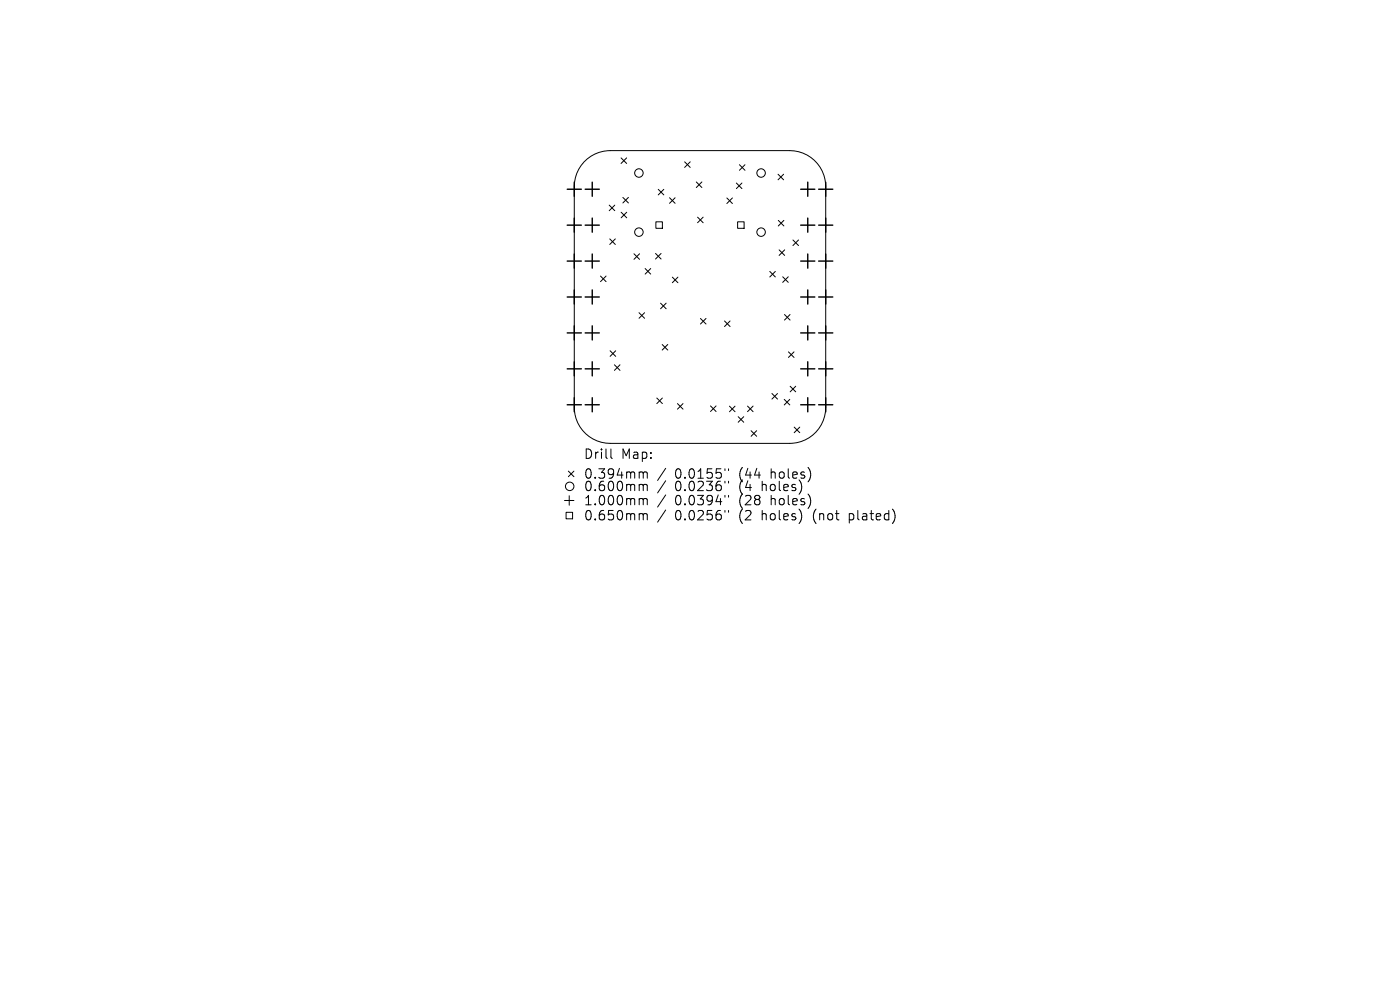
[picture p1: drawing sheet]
<svg xmlns="http://www.w3.org/2000/svg" width="297mm" height="210mm" viewBox="0 0 297 210" stroke-linecap="round" stroke-linejoin="round" font-family="sans-serif">
<defs><g id="words">
<g font-size="2.8">
<text x="123.8" y="97.6">Drill</text>
<text x="123.8" y="101.8">0.394mm</text>
<text x="131.8" y="97.6">Map:</text>
<text x="143.2" y="101.8">0.0155&quot;</text>
<text x="156.9" y="101.8">(44</text>
<text x="163.8" y="101.8">holes)</text>
<text x="123.8" y="104.5">0.600mm</text>
<text x="123.8" y="107.5">1.000mm</text>
<text x="143.2" y="104.5">0.0236&quot;</text>
<text x="143.2" y="107.5">0.0394&quot;</text>
<text x="156.9" y="104.5">(4</text>
<text x="156.9" y="107.5">(28</text>
<text x="161.9" y="104.5">holes)</text>
<text x="163.8" y="107.5">holes)</text>
<text x="123.8" y="110.7">0.650mm</text>
<text x="143.2" y="110.7">0.0256&quot;</text>
<text x="156.9" y="110.7">(2</text>
<text x="161.9" y="110.7">holes)</text>
<text x="172.9" y="110.7">(not</text>
<text x="180.8" y="110.7">plated)</text>
</g>
</g></defs>
<g fill="none" stroke="#000" stroke-width=".21">
<path d="M123.9 34.4a7.6 7.6 0 0 1 5.6-2.4h38.1a7.6 7.6 0 0 1 7.6 7.6v46.8a7.6 7.6 0 0 1-7.6 7.7h-38.1a7.6 7.6 0 0 1-7.7-7.7v-46.8a7.6 7.6 0 0 1 2.1-5.2zM131.8 33.5l1.1 1.2M132.9 33.5l-1.1 1.2M145.2 34.3l1.2 1.2M146.4 34.3l-1.2 1.2M147.7 38.6l1.2 1.2M148.9 38.6l-1.2 1.2M156.2 38.8l1.2 1.2M156.9 34.9l1.1 1.2M157.4 38.8l-1.2 1.2M158 34.9l-1.1 1.2M165.1 37l1.1 1.1"/>
<path d="M166.2 37l-1.1 1.1M127.4 58.6l1.2 1.1M128.6 58.6l-1.2 1.1M129.2 43.5l1.2 1.2M129.4 50.7l1.1 1.2M130.4 43.5l-1.2 1.2M130.5 50.7l-1.1 1.2M131.8 45l1.2 1.2M132.1 41.9l1.2 1.2M133 45l-1.2 1.2M133.3 41.9l-1.2 1.2M134.5 53.8l1.2 1.2"/>
<path d="M135.7 53.8l-1.2 1.2M136.9 57l1.1 1.1M138 57l-1.1 1.1M139.1 53.8l1.1 1.1M139.1 47.1h1.4v1.3h-1.4zM139.6 40.2l1.2 1.1M140.2 53.8l-1.1 1.1M140.8 40.2l-1.2 1.1M142 42l1.2 1.1M142.6 58.8l1.2 1.2M143.2 42l-1.2 1.1M143.8 58.8l-1.2 1.2"/>
<path d="M148 46.1l1.2 1.1M149.2 46.1l-1.2 1.1M154.2 42l1.2 1.2M155.4 42l-1.2 1.2M156.5 47.1h1.4v1.3h-1.4zM163.3 57.6l1.2 1.2M164.5 57.6l-1.2 1.2M165.1 46.8l1.2 1.1M165.3 53l1.2 1.2M166 58.7l1.2 1.2M166.3 46.8l-1.2 1.1M166.5 53l-1.2 1.2"/>
<path d="M167.2 58.7l-1.2 1.2M168.2 50.9l1.2 1.2M169.4 50.9l-1.2 1.2M129.4 74.4l1.2 1.2M130.3 77.4l1.2 1.2M130.6 74.4l-1.2 1.2M131.5 77.4l-1.2 1.2M135.6 66.3l1.1 1.2M136.7 66.3l-1.1 1.2M140.1 64.3l1.2 1.2M140.5 73.1l1.2 1.2M141.3 64.3l-1.2 1.2"/>
<path d="M141.7 73.1l-1.2 1.2M148.6 67.6l1.2 1.1M149.8 67.6l-1.2 1.1M153.7 68.1l1.2 1.2M154.9 68.1l-1.2 1.2M166.4 66.7l1.2 1.2M167.3 74.6l1.1 1.2M167.6 66.7l-1.2 1.2M168.4 74.6l-1.1 1.2M120.6 99.9l1.2 1.2M121.8 99.9l-1.2 1.2M129.6 95.2v1.8l.3 .2"/>
<path d="M139.3 84.4l1.2 1.2M140.5 84.4l-1.2 1.2M141.2 99.3l-1.7 2.6M143.7 85.6l1.2 1.2M144.9 85.6l-1.2 1.2M150.7 86.1l1.2 1.2M151.9 86.1l-1.2 1.2M153.8 99.4v.4M154.6 99.4v.4M154.8 86.2l1.1 1.1M155.9 86.2l-1.1 1.1M156.6 88.4l1.2 1.2"/>
<path d="M157.8 88.4l-1.2 1.2M158.6 86.1l1.2 1.2M159.3 91.4l1.2 1.1M159.8 86.1l-1.2 1.2M160.5 91.4l-1.2 1.1M163.8 83.5l1.1 1.2M164.9 83.5l-1.1 1.2M166.4 84.7l1.1 1.2M167.5 84.7l-1.1 1.2M167.6 81.9l1.2 1.2M168.5 90.6l1.2 1.2M168.8 81.9l-1.2 1.2"/>
<path d="M169.7 90.6l-1.2 1.2M119.8 106.2h2M120.1 108.7h1.4v1.4h-1.4zM120.8 105.2v2M135.9 100.1l.5 .1 .1 .2M135.9 102.8h.3l.3 .2M135.9 105.8h.3l.3 .2M135.9 109h.3l.3 .2M136.5 100.4l.2-.3 .5 .1 .1 1.2M136.5 100.4v1M136.5 103v1.1M136.5 106v1.1"/>
<path d="M136.5 109.2v1.1M136.5 103l.2-.2h.5l.1 1.3M136.5 106l.2-.2h.5l.1 1.3M136.5 109.2l.2-.2h.5l.1 1.3M141.2 102l-1.7 2.6M141.2 105l-1.7 2.6M141.2 108.2l-1.7 2.6M153.8 102.1v.4M153.8 105.1v.4M153.8 108.3v.4M154.6 102.1v.4M154.6 105.1v.4"/>
<path d="M154.6 108.3v.4"/>
<circle cx="135.5" cy="36.7" r=".9"/>
<circle cx="161.5" cy="36.7" r=".9"/>
<circle cx="135.5" cy="49.2" r=".9"/>
<circle cx="161.5" cy="49.2" r=".9"/>
<circle cx="120.9" cy="103.2" r=".9"/>
</g>
<g fill="none" stroke="#000" stroke-width=".3">
<path d="M121.8 38.6v3M125.6 38.6v3M171.4 38.6v3M175.2 38.6v3M120.3 40.1h3M120.3 47.8h3M120.3 55.4h3M121.8 46.3v3M121.8 53.9v3M124.1 40.1h3M124.1 47.8h3M124.1 55.4h3"/>
<path d="M125.6 46.3v3M125.6 53.9v3M169.9 40.1h3M169.9 47.8h3M169.9 55.4h3M171.4 46.3v3M171.4 53.9v3M173.7 40.1h3M173.7 47.8h3M173.7 55.4h3M175.2 46.3v3M175.2 53.9v3"/>
<path d="M120.3 63h3M120.3 70.6h3M120.3 78.2h3M121.8 61.5v3M121.8 69.1v3M121.8 76.7v3M124.1 63h3M124.1 70.6h3M124.1 78.2h3M125.6 61.5v3M125.6 69.1v3M125.6 76.7v3"/>
<path d="M169.9 63h3M169.9 70.6h3M169.9 78.2h3M171.4 61.5v3M171.4 69.1v3M171.4 76.7v3M173.7 63h3M173.7 70.6h3M173.7 78.2h3M175.2 61.5v3M175.2 69.1v3M175.2 76.7v3"/>
<path d="M120.3 85.9h3M121.8 84.4v3M124.1 85.9h3M125.6 84.4v3M169.9 85.9h3M171.4 84.4v3M173.7 85.9h3M175.2 84.4v3"/>
</g>
<use href="#words"/>
</svg>
